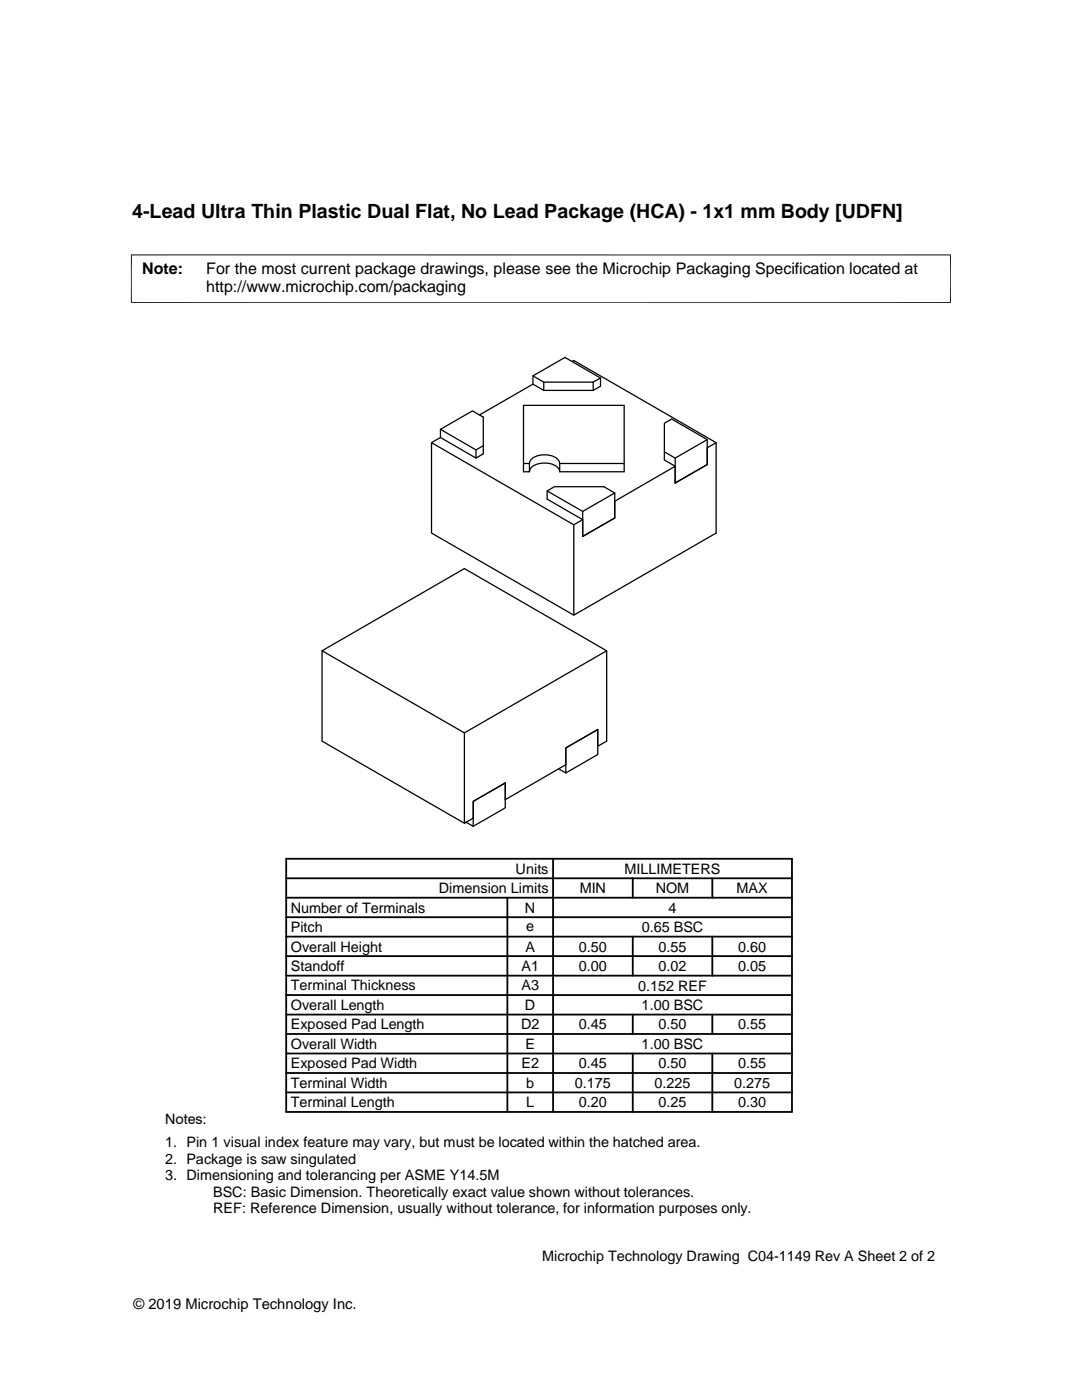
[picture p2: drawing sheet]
<svg xmlns="http://www.w3.org/2000/svg" width="216mm" height="279mm" viewBox="0 0 216 279" stroke-linecap="round" stroke-linejoin="round" font-family="sans-serif">
<defs><g id="words">
<text font-size="3.9" x="26.4" y="43.5">4-Lead Ultra Thin Plastic Dual Flat, No Lead Package (HCA) - 1x1 mm Body [UDFN]</text>
<g font-size="3.2">
<text x="28.4" y="54.6">Note:</text>
<text x="41.1" y="54.6">For the most current package drawings, please see the Microchip Packaging Specification located at</text>
<text x="41.1" y="58.3">http://www.microchip.com/packaging</text>
</g>
<g font-size="2.9">
<text x="87.6" y="178.2">Dimension Limits</text>
<text x="102.9" y="174.4">Units</text>
<text x="115.7" y="178.2">MIN</text>
<text x="124.6" y="174.4">MILLIMETERS</text>
<text x="130.8" y="178.2">NOM</text>
<text x="147" y="178.2">MAX</text>
<text x="58" y="182.1">Number of Terminals</text>
<text x="104.8" y="182.1">N</text>
<text x="105" y="185.7">e</text>
<text x="133.4" y="182.1">4</text>
<text x="58" y="189.9">Overall Height</text>
<text x="58" y="186">Pitch</text>
<text x="104.8" y="189.9">A</text>
<text x="115.5" y="189.9">0.50</text>
<text x="128" y="186">0.65 BSC</text>
<text x="131.4" y="189.9">0.55</text>
<text x="147.3" y="189.9">0.60</text>
<text x="58" y="197.7">Terminal Thickness</text>
<text x="58" y="193.8">Standoff</text>
<text x="104.1" y="193.8">A1</text>
<text x="104.1" y="197.7">A3</text>
<text x="115.5" y="193.8">0.00</text>
<text x="127.3" y="197.7">0.152 REF</text>
<text x="131.4" y="193.8">0.02</text>
<text x="147.3" y="193.8">0.05</text>
<text x="58" y="201.6">Overall Length</text>
<text x="104.8" y="201.6">D</text>
<text x="128" y="201.6">1.00 BSC</text>
<text x="58" y="209.3">Overall Width</text>
<text x="58" y="205.4">Exposed Pad Length</text>
<text x="104" y="205.4">D2</text>
<text x="104.8" y="209.3">E</text>
<text x="115.5" y="205.4">0.45</text>
<text x="128" y="209.3">1.00 BSC</text>
<text x="131.4" y="205.4">0.50</text>
<text x="147.3" y="205.4">0.55</text>
<text x="58" y="213.2">Exposed Pad Width</text>
<text x="104" y="213.2">E2</text>
<text x="115.5" y="213.2">0.45</text>
<text x="131.4" y="213.2">0.50</text>
<text x="147.3" y="213.2">0.55</text>
<text x="58" y="217.1">Terminal Width</text>
<text x="58" y="221">Terminal Length</text>
<text x="105" y="221">L</text>
<text x="105" y="217.1">b</text>
<text x="114.7" y="217.1">0.175</text>
<text x="115.5" y="221">0.20</text>
<text x="130.6" y="217.1">0.225</text>
<text x="131.4" y="221">0.25</text>
<text x="146.5" y="217.1">0.275</text>
<text x="147.3" y="221">0.30</text>
<text x="32.9" y="224.3">Notes:</text>
<text x="32.9" y="228.9">1. Pin 1 visual index feature may vary, but must be located within the hatched area.</text>
<text x="32.9" y="232.2">2. Package is saw singulated</text>
<text x="32.9" y="235.5">3. Dimensioning and tolerancing per ASME Y14.5M</text>
<text x="42.5" y="238.8">BSC: Basic Dimension. Theoretically exact value shown without tolerances.</text>
<text x="42.5" y="242.2">REF: Reference Dimension, usually without tolerance, for information purposes only.</text>
<text x="108.2" y="251.7">Microchip Technology Drawing C04-1149 Rev A Sheet 2 of 2</text>
<text x="26.6" y="261.3">© 2019 Microchip Technology Inc.</text>
</g>
</g></defs>
<g fill="none" stroke="#000" stroke-width=".25">
<path d="M106.3 76.7v-1.7l6.4-3.7 7.1 4.1v1.7l-1.4 .8h-9.9l-2.2-1.2-10.6 6.1M106.3 75l2.2 1.3v1.6M108.5 76.3h9.9v1.6M114.2 72.2l.3-.3 28.4 16.4v18.1l-28.4 16.4M119.8 75.4l-1.4 .9M86.1 88.3l28.4 16.4v18.1l-28.4-16.4zM87.9 87.3v-1.6l6.4-3.7 2.1 1.2v7.4l-1.4 .8-7.1-4.1-1.8 1M87.9 85.7l7.1 4.1v1.6M96.4 88.9l-1.4 .9M104.5 92.5v-11.6h20v11.6M105.6 92.5a1.97 1.97 0 0 1 1.8-1.6 4.4 4.4 0 0 1 3.9 .7l.4 .9M105.6 92.5v1.6"/>
<path d="M109.2 98l7.1 4.1v5l6.4-3.7v-5l-2.2-1.3h-9.9l-1.4 .9v1.6l7.1 4.1M111.7 92.5v1.6M111.7 92.5h12.8v1.6h-12.8a1.93 1.93 0 0 0-1.8-1.5 4.5 4.5 0 0 0-3.9 .7l-.4 .8h-1.1v-1.6h1.1M122.7 98.4l-6.4 3.7M132.6 90.2l2.1 1.2v5M134.7 93l-2.1-1.2v-7.3l1.4-.9 7.1 4.1v5l-6.4 3.7M134.7 96.4v-3.4l-12 7v3.4l-6.4 3.7v-3.4l-1.8 1M141.1 87.7l-6.4 3.7M142.9 88.3l-1.8 1.1v3.3l-6.4 3.7M64.3 129.9l28.4 16.4v18l-28.4-16.4zM64.3 129.9l28.4-16.4 28.4 16.4v18l-1.8 1v-3.3l-6.4 3.7v3.3l-12.1 7v-3.3l-6.4 3.6v3.4l-1.7 1M121.1 129.9l-28.4 16.4"/>
<path d="M111.5 153.4l1.4 .9v-5l6.4-3.7v5l-6.4 3.7M93 164.1l1.4 .8v-5l6.4-3.6v4.9l-6.4 3.7"/>
</g>
<path d="M26.1 50.9h163.7M26.2 50.8v9.7M189.7 50.8v9.7M26.1 60.4h163.7" fill="none" stroke="#000" stroke-width=".2"/>
<g fill="none" stroke="#000" stroke-width=".36">
<path d="M57.1 179.2h100.9M57.1 175.3h100.9M57.1 171.4h100.9v50.5h-100.9zM101.2 179.2v42.7M110.4 171.4v50.5M126.3 175.3v3.9M142.1 175.3v3.9M57.1 190.8h100.9M57.1 186.9h100.9M57.1 183h100.9M57.1 198.6h100.9M57.1 194.7h100.9"/>
<path d="M126.3 186.9v7.8M142.1 186.9v7.8M57.1 218h100.9M57.1 202.5h100.9M57.1 210.2h100.9M57.1 206.4h100.9M57.1 214.1h100.9M126.3 202.5v3.9M126.3 210.2v11.7M142.1 202.5v3.9M142.1 210.2v11.7"/>
</g>
<use href="#words"/>
</svg>
